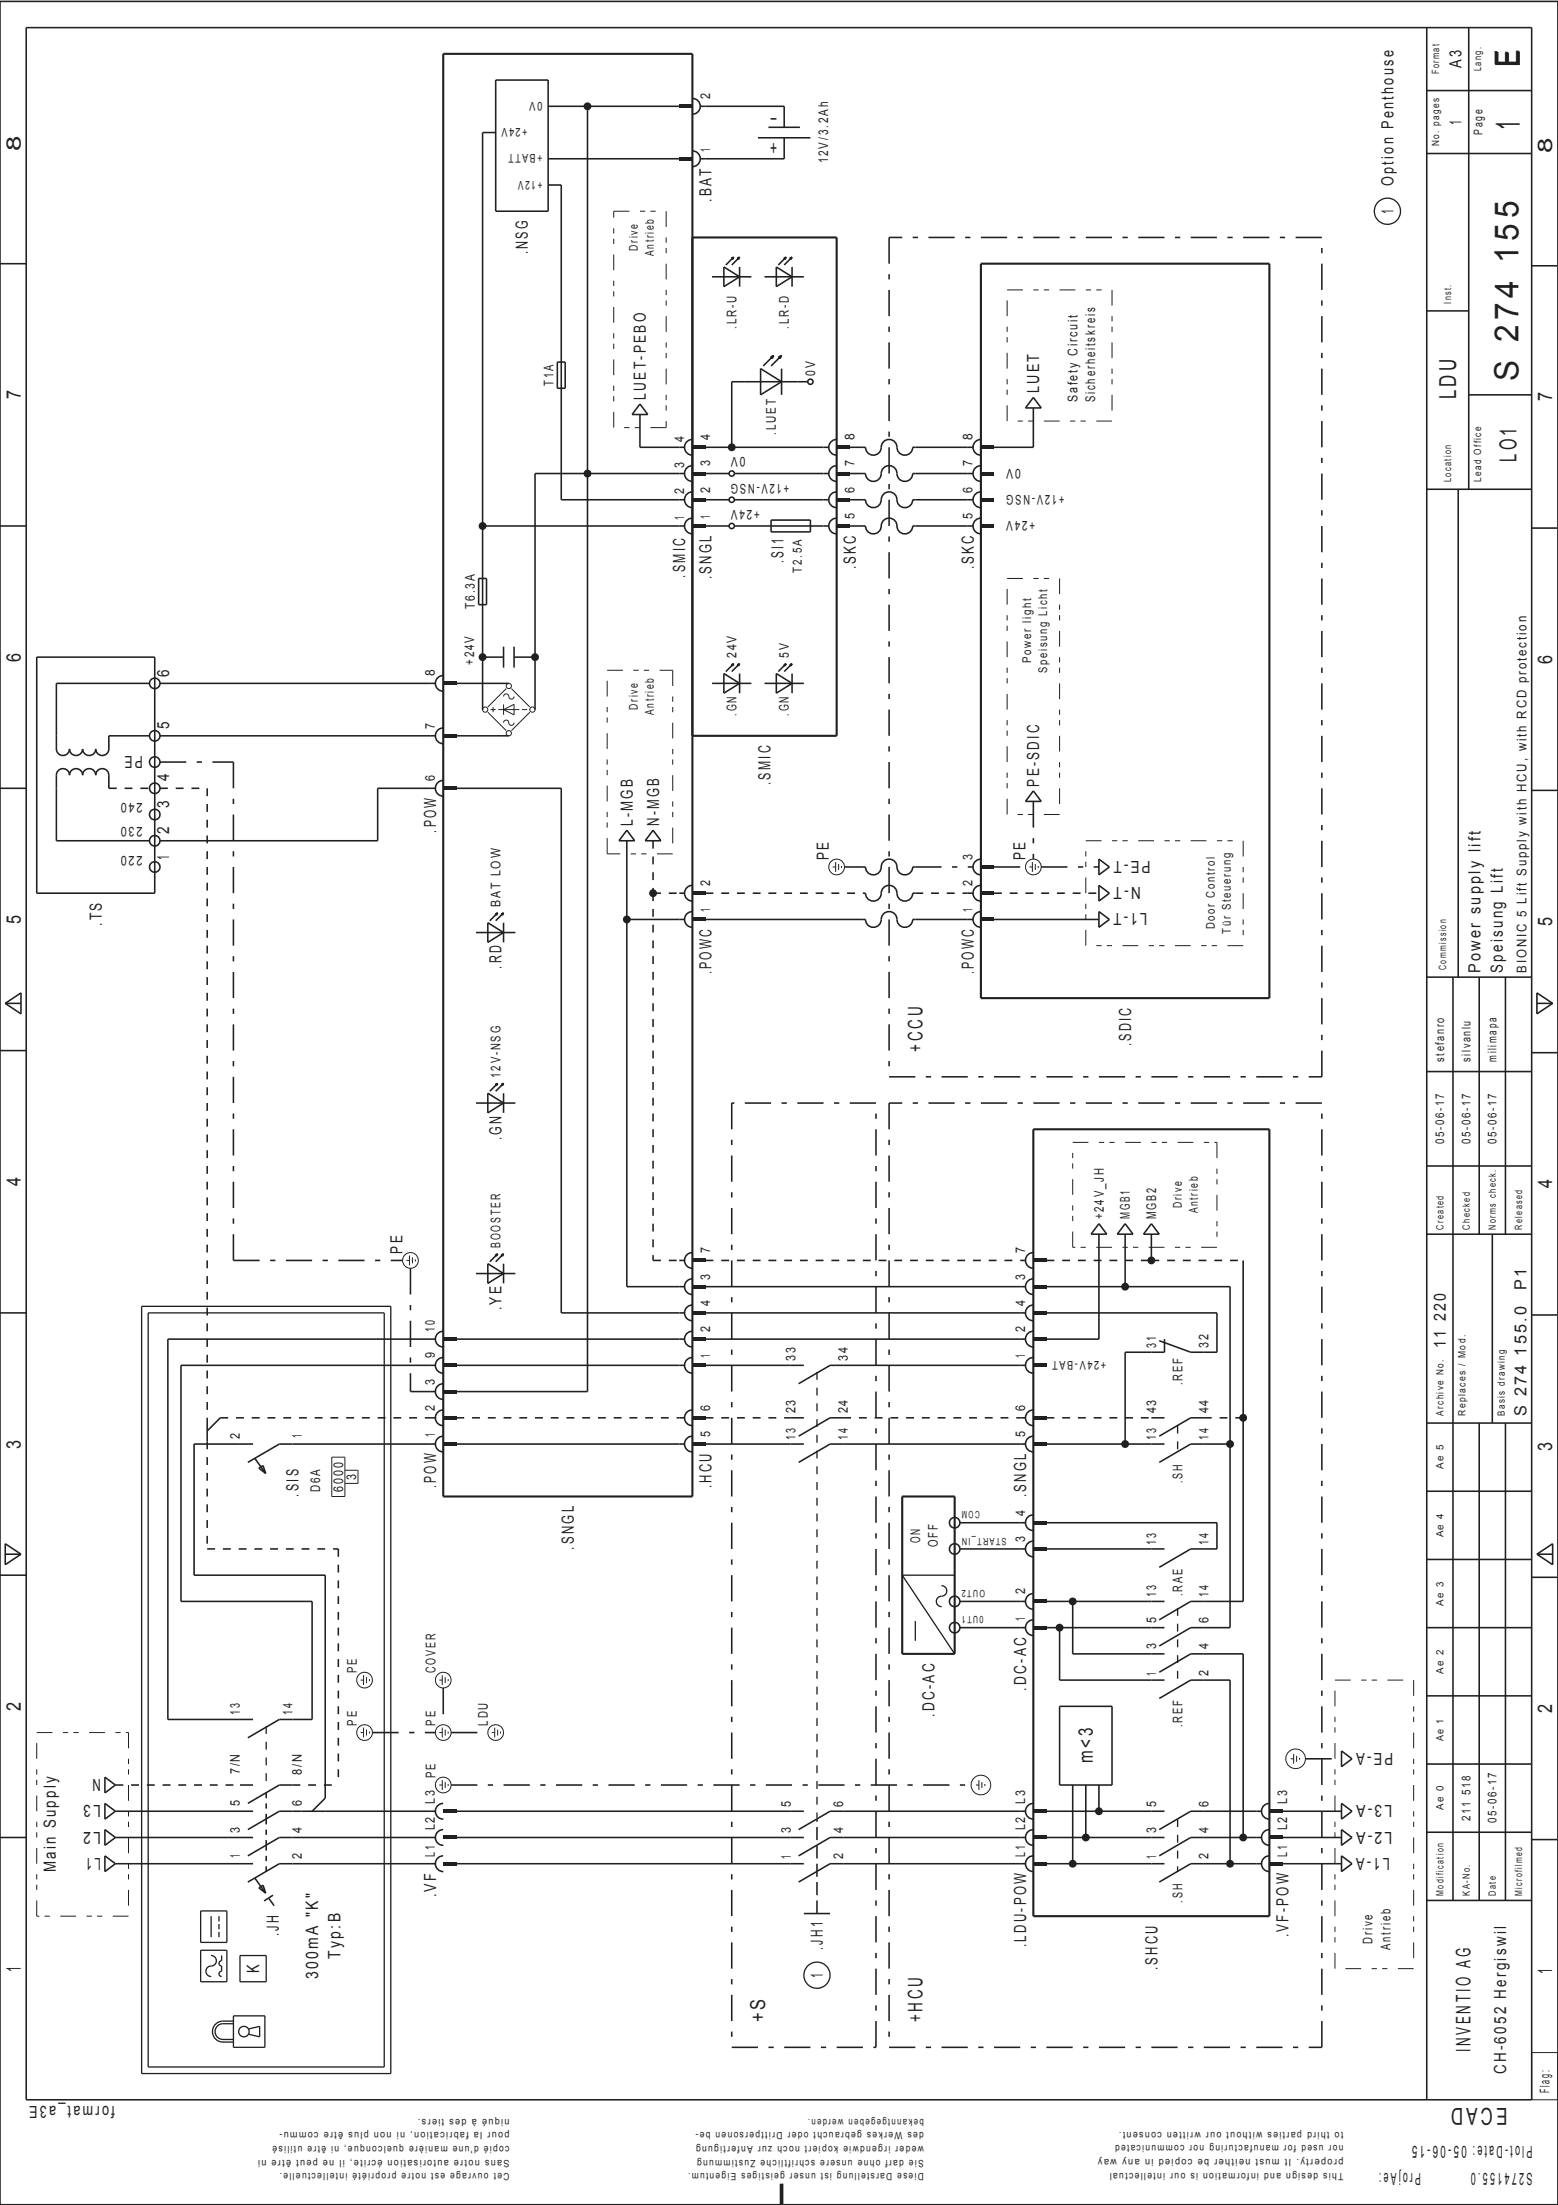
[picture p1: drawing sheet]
<svg xmlns="http://www.w3.org/2000/svg" width="210mm" height="297mm" viewBox="0 0 210 297" stroke-linecap="round" stroke-linejoin="round" font-family="sans-serif">
<defs><g id="words">
<g font-size="4.5" fill="#231f20">
<text x="204.7" y="9" transform="rotate(-90 204.7 9)">E</text>
<text x="204.8" y="17.5" transform="rotate(-90 204.8 17.5)">1</text>
<text x="204.6" y="51.4" transform="rotate(-90 204.6 51.4)">S 274 155</text>
</g>
<g font-size="3.1" fill="#231f20">
<text x="196.2" y="53.8" transform="rotate(-90 196.2 53.8)">LDU</text>
<text x="204.3" y="62.2" transform="rotate(-90 204.3 62.2)">LO1</text>
<text x="203.1" y="283.9" transform="rotate(-180 203.1 283.9)">ECAD</text>
</g>
<text font-size="2.8" fill="#231f20" x="103.1" y="272.4" transform="rotate(-90 103.1 272.4)">+S</text>
<g font-size="2.7" fill="#231f20">
<text x="103.8" y="16.7">-</text>
<text x="2.8" y="20.3" transform="rotate(-90 2.8 20.3)">8</text>
<text x="103.8" y="20.9">+</text>
<text x="209.1" y="20.6" transform="rotate(-90 209.1 20.6)">8</text>
<text x="2.8" y="53.8" transform="rotate(-90 2.8 53.8)">7</text>
<text x="209.1" y="54.1" transform="rotate(-90 209.1 54.1)">7</text>
<text x="2.8" y="89.1" transform="rotate(-90 2.8 89.1)">6</text>
<text x="209.1" y="89.4" transform="rotate(-90 209.1 89.4)">6</text>
<text x="2.8" y="124.5" transform="rotate(-90 2.8 124.5)">5</text>
<text x="209.1" y="124.7" transform="rotate(-90 209.1 124.7)">5</text>
<text x="124.3" y="141.7" transform="rotate(-90 124.3 141.7)">+CCU</text>
<text x="2.8" y="159.8" transform="rotate(-90 2.8 159.8)">4</text>
<text x="209.1" y="160.1" transform="rotate(-90 209.1 160.1)">4</text>
<text x="2.8" y="195.1" transform="rotate(-90 2.8 195.1)">3</text>
<text x="209.1" y="195.4" transform="rotate(-90 209.1 195.4)">3</text>
<text x="2.8" y="230.5" transform="rotate(-90 2.8 230.5)">2</text>
<text x="209.1" y="230.8" transform="rotate(-90 209.1 230.8)">2</text>
<text x="147.2" y="237.6" transform="rotate(-90 147.2 237.6)">m&lt;3</text>
<text x="2.8" y="265.6" transform="rotate(-90 2.8 265.6)">1</text>
<text x="209.1" y="265.9" transform="rotate(-90 209.1 265.9)">1</text>
<text x="124.3" y="272.4" transform="rotate(-90 124.3 272.4)">+HCU</text>
<text x="198.1" y="276.5" transform="rotate(-90 198.1 276.5)">INVENTIO AG</text>
</g>
<g font-size="2.3" fill="#231f20">
<text x="45.9" y="263.9" transform="rotate(-90 45.9 263.9)">Typ:B</text>
<text x="34.9" y="265.8" transform="rotate(-90 34.9 265.8)">K</text>
<text x="42.9" y="266.6" transform="rotate(-90 42.9 266.6)">300mA &quot;K&quot;</text>
</g>
<g font-size="2.2" fill="#231f20">
<text x="196.9" y="9.2" transform="rotate(-90 196.9 9.2)">A3</text>
<text x="196.9" y="16.8" transform="rotate(-90 196.9 16.8)">1</text>
<text x="95.9" y="27.2" transform="rotate(-90 95.9 27.2)">.BAT</text>
<text x="187.7" y="28.8" transform="rotate(-90 187.7 28.8)">1</text>
<text x="187.7" y="25.1" transform="rotate(-90 187.7 25.1)">Option Penthouse</text>
<text x="71.1" y="34.3" transform="rotate(-90 71.1 34.3)">.NSG</text>
<text x="87" y="53.9" transform="rotate(-90 87 53.9)">LUET-PEBO</text>
<text x="140" y="53" transform="rotate(-90 140 53)">LUET</text>
<text x="92.3" y="77.8" transform="rotate(-90 92.3 77.8)">.SMIC</text>
<text x="105.6" y="75.8" transform="rotate(-90 105.6 75.8)">.SI1</text>
<text x="115.3" y="76.7" transform="rotate(-90 115.3 76.7)">.SKC</text>
<text x="131.2" y="76.7" transform="rotate(-90 131.2 76.7)">.SKC</text>
<text x="95.9" y="78" transform="rotate(-90 95.9 78)">.SNGL</text>
<text x="22.8" y="91.1" transform="rotate(-90 22.8 91.1)">6</text>
<text x="19.2" y="101.9" transform="rotate(-180 19.2 101.9)">PE</text>
<text x="22.8" y="98.2" transform="rotate(-90 22.8 98.2)">5</text>
<text x="22.8" y="105.3" transform="rotate(-90 22.8 105.3)">4</text>
<text x="103.8" y="105.7" transform="rotate(-90 103.8 105.7)">.SMIC</text>
<text x="140" y="106" transform="rotate(-90 140 106)">PE-SDIC</text>
<text x="22.8" y="112.3" transform="rotate(-90 22.8 112.3)">2</text>
<text x="22.8" y="108.8" transform="rotate(-90 22.8 108.8)">3</text>
<text x="58.8" y="112.2" transform="rotate(-90 58.8 112.2)">.POW</text>
<text x="85.3" y="111.3" transform="rotate(-90 85.3 111.3)">L-MGB</text>
<text x="88.8" y="111.3" transform="rotate(-90 88.8 111.3)">N-MGB</text>
<text x="22.8" y="115.9" transform="rotate(-90 22.8 115.9)">1</text>
<text x="111.7" y="115.9" transform="rotate(-90 111.7 115.9)">PE</text>
<text x="138.2" y="115.9" transform="rotate(-90 138.2 115.9)">PE</text>
<text x="153.7" y="119.5" transform="rotate(-180 153.7 119.5)">N-T</text>
<text x="155" y="116" transform="rotate(-180 155 116)">PE-T</text>
<text x="13.7" y="124.7" transform="rotate(-90 13.7 124.7)">.TS</text>
<text x="154.6" y="123.1" transform="rotate(-180 154.6 123.1)">L1-T</text>
<text x="67.6" y="130.5" transform="rotate(-90 67.6 130.5)">.RD</text>
<text x="95.9" y="131.3" transform="rotate(-90 95.9 131.3)">.POWC</text>
<text x="131.2" y="131.3" transform="rotate(-90 131.2 131.3)">.POWC</text>
<text x="199.5" y="131.1" transform="rotate(-90 199.5 131.1)">Power supply lift</text>
<text x="202.5" y="131.1" transform="rotate(-90 202.5 131.1)">Speisung Lift</text>
<text x="152.4" y="141" transform="rotate(-90 152.4 141)">.SDIC</text>
<text x="67.6" y="153.6" transform="rotate(-90 67.6 153.6)">.GN</text>
<text x="54.2" y="168.9" transform="rotate(-90 54.2 168.9)">PE</text>
<text x="205.6" y="173.8" transform="rotate(-90 205.6 173.8)">P1</text>
<text x="67.6" y="176.5" transform="rotate(-90 67.6 176.5)">.YE</text>
<text x="194.8" y="181.6" transform="rotate(-90 194.8 181.6)">11 220</text>
<text x="205.6" y="190.8" transform="rotate(-90 205.6 190.8)">S 274 155.0</text>
<text x="40.2" y="201.6" transform="rotate(-90 40.2 201.6)">.SIS</text>
<text x="58.8" y="200.5" transform="rotate(-90 58.8 200.5)">.POW</text>
<text x="95.9" y="200.5" transform="rotate(-90 95.9 200.5)">.HCU</text>
<text x="138.3" y="201.7" transform="rotate(-90 138.3 201.7)">.SNGL</text>
<text x="77.3" y="208.8" transform="rotate(-90 77.3 208.8)">.SNGL</text>
<text x="138.3" y="227.8" transform="rotate(-90 138.3 227.8)">.DC-AC</text>
<text x="125.9" y="231.3" transform="rotate(-90 125.9 231.3)">.DC-AC</text>
<text x="13.6" y="239.7" transform="rotate(-180 13.6 239.7)">N</text>
<text x="187.7" y="236.1" transform="rotate(-180 187.7 236.1)">PE-A</text>
<text x="13.6" y="243.2" transform="rotate(-180 13.6 243.2)">L3</text>
<text x="187.6" y="243.2" transform="rotate(-180 187.6 243.2)">L3-A</text>
<text x="13.6" y="250.3" transform="rotate(-180 13.6 250.3)">L1</text>
<text x="13.6" y="246.7" transform="rotate(-180 13.6 246.7)">L2</text>
<text x="187.2" y="250.3" transform="rotate(-180 187.2 250.3)">L1-A</text>
<text x="187.6" y="246.7" transform="rotate(-180 187.6 246.7)">L2-A</text>
<text x="7.5" y="252.2" transform="rotate(-90 7.5 252.2)">Main Supply</text>
<text x="58.8" y="255.6" transform="rotate(-90 58.8 255.6)">.VF</text>
<text x="37.6" y="260.8" transform="rotate(-90 37.6 260.8)">.JH</text>
<text x="110.9" y="262.7" transform="rotate(-90 110.9 262.7)">.JH1</text>
<text x="138.3" y="262.3" transform="rotate(-90 138.3 262.3)">.LDU-POW</text>
<text x="173.6" y="261" transform="rotate(-90 173.6 261)">.VF-POW</text>
<text x="110.9" y="266.4" transform="rotate(-90 110.9 266.4)">1</text>
<text x="155.9" y="265.4" transform="rotate(-90 155.9 265.4)">.SHCU</text>
<text x="202.9" y="279.4" transform="rotate(-90 202.9 279.4)">CH-6052 Hergiswil</text>
<text x="15.5" y="283.7" transform="rotate(-180 15.5 283.7)">format_a3E</text>
<text x="191.4" y="292.7" transform="rotate(-180 191.4 292.7)">ProjAe:</text>
<text x="206.5" y="292.7" transform="rotate(-180 206.5 292.7)">S274155.0</text>
<text x="206.5" y="289.1" transform="rotate(-180 206.5 289.1)">Plot-Date: 05-06-15</text>
</g>
<g font-size="1.8" fill="#231f20">
<text x="95.7" y="13.4" transform="rotate(-90 95.7 13.4)">2</text>
<text x="95.7" y="20.4" transform="rotate(-90 95.7 20.4)">1</text>
<text x="111.6" y="22" transform="rotate(-90 111.6 22)">12V/3.2Ah</text>
<text x="99.2" y="44.3" transform="rotate(-90 99.2 44.3)">.LR-U</text>
<text x="106.3" y="44.3" transform="rotate(-90 106.3 44.3)">.LR-D</text>
<text x="74.6" y="52" transform="rotate(-90 74.6 52)">T1A</text>
<text x="109.8" y="50.7" transform="rotate(-90 109.8 50.7)">0V</text>
<text x="92.2" y="59.5" transform="rotate(-90 92.2 59.5)">4</text>
<text x="95.7" y="59.3" transform="rotate(-90 95.7 59.3)">4</text>
<text x="104.5" y="58.6" transform="rotate(-90 104.5 58.6)">.LUET</text>
<text x="115.1" y="59.3" transform="rotate(-90 115.1 59.3)">8</text>
<text x="131" y="59.3" transform="rotate(-90 131 59.3)">8</text>
<text x="145.2" y="54.2" transform="rotate(-90 145.2 54.2)">Safety Circuit</text>
<text x="147.6" y="54.2" transform="rotate(-90 147.6 54.2)">Sicherheitskreis</text>
<text x="92.2" y="63" transform="rotate(-90 92.2 63)">3</text>
<text x="95.7" y="62.8" transform="rotate(-90 95.7 62.8)">3</text>
<text x="100.4" y="61.6" transform="rotate(-180 100.4 61.6)">0V</text>
<text x="106.3" y="65.2" transform="rotate(-180 106.3 65.2)">+12V-NSG</text>
<text x="115.1" y="62.8" transform="rotate(-90 115.1 62.8)">7</text>
<text x="131" y="62.8" transform="rotate(-90 131 62.8)">7</text>
<text x="137.5" y="63.1" transform="rotate(-180 137.5 63.1)">0V</text>
<text x="92.2" y="70.1" transform="rotate(-90 92.2 70.1)">1</text>
<text x="92.2" y="66.6" transform="rotate(-90 92.2 66.6)">2</text>
<text x="95.7" y="69.9" transform="rotate(-90 95.7 69.9)">1</text>
<text x="95.7" y="66.4" transform="rotate(-90 95.7 66.4)">2</text>
<text x="102.4" y="68.7" transform="rotate(-180 102.4 68.7)">+24V</text>
<text x="115.1" y="69.9" transform="rotate(-90 115.1 69.9)">5</text>
<text x="115.1" y="66.4" transform="rotate(-90 115.1 66.4)">6</text>
<text x="131" y="69.9" transform="rotate(-90 131 69.9)">5</text>
<text x="131" y="66.4" transform="rotate(-90 131 66.4)">6</text>
<text x="139.5" y="70.2" transform="rotate(-180 139.5 70.2)">+24V</text>
<text x="143.4" y="66.7" transform="rotate(-180 143.4 66.7)">+12V-NSG</text>
<text x="64" y="82.1" transform="rotate(-90 64 82.1)">T6.3A</text>
<text x="63.9" y="89.6" transform="rotate(-90 63.9 89.6)">+24V</text>
<text x="99.2" y="88.6" transform="rotate(-90 99.2 88.6)">24V</text>
<text x="106.3" y="88.6" transform="rotate(-90 106.3 88.6)">5V</text>
<text x="58.6" y="91.1" transform="rotate(-90 58.6 91.1)">8</text>
<text x="58.6" y="98.2" transform="rotate(-90 58.6 98.2)">7</text>
<text x="99.2" y="96.4" transform="rotate(-90 99.2 96.4)">.GN</text>
<text x="106.3" y="96.4" transform="rotate(-90 106.3 96.4)">.GN</text>
<text x="58.6" y="105.2" transform="rotate(-90 58.6 105.2)">6</text>
<text x="19.2" y="111.4" transform="rotate(-180 19.2 111.4)">230</text>
<text x="19.2" y="108.2" transform="rotate(-180 19.2 108.2)">240</text>
<text x="19.2" y="115.3" transform="rotate(-180 19.2 115.3)">220</text>
<text x="95.7" y="119.4" transform="rotate(-90 95.7 119.4)">2</text>
<text x="131" y="119.4" transform="rotate(-90 131 119.4)">2</text>
<text x="131" y="115.8" transform="rotate(-90 131 115.8)">3</text>
<text x="67.4" y="122.2" transform="rotate(-90 67.4 122.2)">BAT LOW</text>
<text x="95.7" y="122.9" transform="rotate(-90 95.7 122.9)">1</text>
<text x="131" y="122.9" transform="rotate(-90 131 122.9)">1</text>
<text x="205.6" y="131" transform="rotate(-90 205.6 131)">BIONIC 5 Lift Supply with HCU, with RCD protection</text>
<text x="67.4" y="145.2" transform="rotate(-90 67.4 145.2)">12V-NSG</text>
<text x="148.7" y="164.3" transform="rotate(-90 148.7 164.3)">+24V_JH</text>
<text x="152.2" y="164.3" transform="rotate(-90 152.2 164.3)">MGB1</text>
<text x="155.8" y="164.3" transform="rotate(-90 155.8 164.3)">MGB2</text>
<text x="67.4" y="168.1" transform="rotate(-90 67.4 168.1)">BOOSTER</text>
<text x="95.7" y="172.4" transform="rotate(-90 95.7 172.4)">3</text>
<text x="95.7" y="168.8" transform="rotate(-90 95.7 168.8)">7</text>
<text x="138.1" y="172.4" transform="rotate(-90 138.1 172.4)">3</text>
<text x="138.1" y="168.8" transform="rotate(-90 138.1 168.8)">7</text>
<text x="58.6" y="179.4" transform="rotate(-90 58.6 179.4)">10</text>
<text x="95.7" y="179.4" transform="rotate(-90 95.7 179.4)">2</text>
<text x="95.7" y="175.9" transform="rotate(-90 95.7 175.9)">4</text>
<text x="138.1" y="179.4" transform="rotate(-90 138.1 179.4)">2</text>
<text x="138.1" y="175.9" transform="rotate(-90 138.1 175.9)">4</text>
<text x="58.6" y="183" transform="rotate(-90 58.6 183)">9</text>
<text x="95.7" y="183" transform="rotate(-90 95.7 183)">1</text>
<text x="107.2" y="183.3" transform="rotate(-90 107.2 183.3)">33</text>
<text x="114.2" y="183.3" transform="rotate(-90 114.2 183.3)">34</text>
<text x="138.1" y="183" transform="rotate(-90 138.1 183)">1</text>
<text x="155.8" y="181.6" transform="rotate(-90 155.8 181.6)">31</text>
<text x="162.8" y="181.6" transform="rotate(-90 162.8 181.6)">32</text>
<text x="58.6" y="190" transform="rotate(-90 58.6 190)">2</text>
<text x="58.6" y="186.5" transform="rotate(-90 58.6 186.5)">3</text>
<text x="95.7" y="190" transform="rotate(-90 95.7 190)">6</text>
<text x="107.2" y="190.4" transform="rotate(-90 107.2 190.4)">23</text>
<text x="114.2" y="190.4" transform="rotate(-90 114.2 190.4)">24</text>
<text x="138.1" y="190" transform="rotate(-90 138.1 190)">6</text>
<text x="155.8" y="190.4" transform="rotate(-90 155.8 190.4)">43</text>
<text x="159.3" y="186.6" transform="rotate(-90 159.3 186.6)">.REF</text>
<text x="162.8" y="190.4" transform="rotate(-90 162.8 190.4)">44</text>
<text x="32.3" y="193.9" transform="rotate(-90 32.3 193.9)">2</text>
<text x="40.7" y="193.7" transform="rotate(-90 40.7 193.7)">1</text>
<text x="58.6" y="193.6" transform="rotate(-90 58.6 193.6)">1</text>
<text x="95.7" y="193.6" transform="rotate(-90 95.7 193.6)">5</text>
<text x="107.2" y="193.9" transform="rotate(-90 107.2 193.9)">13</text>
<text x="114.2" y="193.9" transform="rotate(-90 114.2 193.9)">14</text>
<text x="138.1" y="193.6" transform="rotate(-90 138.1 193.6)">5</text>
<text x="155.8" y="193.9" transform="rotate(-90 155.8 193.9)">13</text>
<text x="162.8" y="193.9" transform="rotate(-90 162.8 193.9)">14</text>
<text x="43.2" y="201.1" transform="rotate(-90 43.2 201.1)">D6A</text>
<text x="46.2" y="200.9" transform="rotate(-90 46.2 200.9)">6000</text>
<text x="48" y="199.3" transform="rotate(-90 48 199.3)">3</text>
<text x="159.3" y="199.8" transform="rotate(-90 159.3 199.8)">.SH</text>
<text x="124" y="207.9" transform="rotate(-90 124 207.9)">ON</text>
<text x="126.4" y="208.4" transform="rotate(-90 126.4 208.4)">OFF</text>
<text x="138.1" y="207.7" transform="rotate(-90 138.1 207.7)">3</text>
<text x="138.1" y="204.2" transform="rotate(-90 138.1 204.2)">4</text>
<text x="155.8" y="208.1" transform="rotate(-90 155.8 208.1)">13</text>
<text x="162.8" y="208.1" transform="rotate(-90 162.8 208.1)">14</text>
<text x="138.1" y="214.8" transform="rotate(-90 138.1 214.8)">2</text>
<text x="155.8" y="215.1" transform="rotate(-90 155.8 215.1)">13</text>
<text x="159.3" y="215" transform="rotate(-90 159.3 215)">.RAE</text>
<text x="162.8" y="215.1" transform="rotate(-90 162.8 215.1)">14</text>
<text x="138.1" y="218.3" transform="rotate(-90 138.1 218.3)">1</text>
<text x="155.8" y="218.7" transform="rotate(-90 155.8 218.7)">5</text>
<text x="162.8" y="218.7" transform="rotate(-90 162.8 218.7)">6</text>
<text x="48.1" y="225.4" transform="rotate(-90 48.1 225.4)">PE</text>
<text x="58.7" y="225.4" transform="rotate(-90 58.7 225.4)">COVER</text>
<text x="155.8" y="225.7" transform="rotate(-90 155.8 225.7)">1</text>
<text x="155.8" y="222.2" transform="rotate(-90 155.8 222.2)">3</text>
<text x="162.8" y="225.7" transform="rotate(-90 162.8 225.7)">2</text>
<text x="162.8" y="222.2" transform="rotate(-90 162.8 222.2)">4</text>
<text x="32.3" y="231" transform="rotate(-90 32.3 231)">13</text>
<text x="39.4" y="231" transform="rotate(-90 39.4 231)">14</text>
<text x="48.1" y="232.4" transform="rotate(-90 48.1 232.4)">PE</text>
<text x="58.7" y="232.4" transform="rotate(-90 58.7 232.4)">PE</text>
<text x="65.7" y="232.4" transform="rotate(-90 65.7 232.4)">LDU</text>
<text x="159.3" y="232.7" transform="rotate(-90 159.3 232.7)">.REF</text>
<text x="32.3" y="239" transform="rotate(-90 32.3 239)">7/N</text>
<text x="40.7" y="239.1" transform="rotate(-90 40.7 239.1)">8/N</text>
<text x="58.7" y="239.5" transform="rotate(-90 58.7 239.5)">PE</text>
<text x="32.3" y="243.3" transform="rotate(-90 32.3 243.3)">5</text>
<text x="40.7" y="243.3" transform="rotate(-90 40.7 243.3)">6</text>
<text x="58.6" y="243" transform="rotate(-90 58.6 243)">L3</text>
<text x="106.5" y="243.4" transform="rotate(-90 106.5 243.4)">5</text>
<text x="113.6" y="243.4" transform="rotate(-90 113.6 243.4)">6</text>
<text x="138.1" y="243" transform="rotate(-90 138.1 243)">L3</text>
<text x="155.8" y="243.4" transform="rotate(-90 155.8 243.4)">5</text>
<text x="162.8" y="243.4" transform="rotate(-90 162.8 243.4)">6</text>
<text x="173.4" y="243" transform="rotate(-90 173.4 243)">L3</text>
<text x="32.3" y="250.3" transform="rotate(-90 32.3 250.3)">1</text>
<text x="32.3" y="246.9" transform="rotate(-90 32.3 246.9)">3</text>
<text x="40.7" y="250.4" transform="rotate(-90 40.7 250.4)">2</text>
<text x="40.7" y="246.9" transform="rotate(-90 40.7 246.9)">4</text>
<text x="58.6" y="250.1" transform="rotate(-90 58.6 250.1)">L1</text>
<text x="58.6" y="246.6" transform="rotate(-90 58.6 246.6)">L2</text>
<text x="106.5" y="250.5" transform="rotate(-90 106.5 250.5)">1</text>
<text x="106.5" y="246.9" transform="rotate(-90 106.5 246.9)">3</text>
<text x="113.6" y="250.5" transform="rotate(-90 113.6 250.5)">2</text>
<text x="113.6" y="246.9" transform="rotate(-90 113.6 246.9)">4</text>
<text x="138.1" y="250.1" transform="rotate(-90 138.1 250.1)">L1</text>
<text x="138.1" y="246.6" transform="rotate(-90 138.1 246.6)">L2</text>
<text x="155.8" y="250.5" transform="rotate(-90 155.8 250.5)">1</text>
<text x="155.8" y="246.9" transform="rotate(-90 155.8 246.9)">3</text>
<text x="162.8" y="250.5" transform="rotate(-90 162.8 250.5)">2</text>
<text x="162.8" y="246.9" transform="rotate(-90 162.8 246.9)">4</text>
<text x="173.4" y="250.1" transform="rotate(-90 173.4 250.1)">L1</text>
<text x="173.4" y="246.6" transform="rotate(-90 173.4 246.6)">L2</text>
<text x="159.3" y="256.3" transform="rotate(-90 159.3 256.3)">.SH</text>
<text x="184.9" y="261.9" transform="rotate(-90 184.9 261.9)">Drive</text>
<text x="187.3" y="262.7" transform="rotate(-90 187.3 262.7)">Antrieb</text>
<text x="208.8" y="282" transform="rotate(-90 208.8 282)">Flag:</text>
</g>
<text font-size="1.7" fill="#231f20" x="108" y="77.1" transform="rotate(-90 108 77.1)">T2.5A</text>
<g font-size="1.6" fill="#231f20">
<text x="71.1" y="17.3" transform="rotate(-180 71.1 17.3)">+24V</text>
<text x="73.1" y="13.7" transform="rotate(-180 73.1 13.7)">0V</text>
<text x="73.1" y="20.8" transform="rotate(-180 73.1 20.8)">+BATT</text>
<text x="199.7" y="18.1" transform="rotate(-90 199.7 18.1)">Page</text>
<text x="73.1" y="24.3" transform="rotate(-180 73.1 24.3)">+12V</text>
<text x="85.9" y="33.8" transform="rotate(-90 85.9 33.8)">Drive</text>
<text x="88.1" y="34.5" transform="rotate(-90 88.1 34.5)">Antrieb</text>
<text x="138.9" y="89.3" transform="rotate(-90 138.9 89.3)">Power light</text>
<text x="85.9" y="95.6" transform="rotate(-90 85.9 95.6)">Drive</text>
<text x="141.1" y="90.6" transform="rotate(-90 141.1 90.6)">Speisung Licht</text>
<text x="88.1" y="96.3" transform="rotate(-90 88.1 96.3)">Antrieb</text>
<text x="163.6" y="125.2" transform="rotate(-90 163.6 125.2)">Door Control</text>
<text x="165.8" y="125.8" transform="rotate(-90 165.8 125.8)">Tür Steuerung</text>
<text x="194.6" y="143" transform="rotate(-90 194.6 143)">stefanro</text>
<text x="198.1" y="143" transform="rotate(-90 198.1 143)">silvanlu</text>
<text x="201.6" y="143" transform="rotate(-90 201.6 143)">milimapa</text>
<text x="194.6" y="154.1" transform="rotate(-90 194.6 154.1)">05-06-17</text>
<text x="198.1" y="154.1" transform="rotate(-90 198.1 154.1)">05-06-17</text>
<text x="201.6" y="154.1" transform="rotate(-90 201.6 154.1)">05-06-17</text>
<text x="159.2" y="162.8" transform="rotate(-90 159.2 162.8)">Drive</text>
<text x="161.4" y="163.5" transform="rotate(-90 161.4 163.5)">Antrieb</text>
<text x="149" y="183.4" transform="rotate(-180 149 183.4)">+24V-BAT</text>
<text x="198.1" y="245.3" transform="rotate(-90 198.1 245.3)">211 518</text>
<text x="201.6" y="245.6" transform="rotate(-90 201.6 245.6)">05-06-17</text>
</g>
<g font-size="1.3" fill="#231f20">
<text x="193.9" y="10" transform="rotate(-90 193.9 10)">Format</text>
<text x="199.5" y="9.6" transform="rotate(-90 199.5 9.6)">Lang.</text>
<text x="193.9" y="19.7" transform="rotate(-90 193.9 19.7)">No. pages</text>
<text x="195.5" y="40.9" transform="rotate(-90 195.5 40.9)">Inst.</text>
<text x="195.5" y="64.9" transform="rotate(-90 195.5 64.9)">Location</text>
<text x="199.5" y="64.9" transform="rotate(-90 199.5 64.9)">Lead Office</text>
<text x="194.8" y="130.7" transform="rotate(-90 194.8 130.7)">Commission</text>
<text x="194.5" y="165.6" transform="rotate(-90 194.5 165.6)">Created</text>
<text x="198" y="165.6" transform="rotate(-90 198 165.6)">Checked</text>
<text x="201.5" y="165.6" transform="rotate(-90 201.5 165.6)">Norms check.</text>
<text x="205.1" y="165.6" transform="rotate(-90 205.1 165.6)">Released</text>
<text x="194.5" y="190.7" transform="rotate(-90 194.5 190.7)">Archive No.</text>
<text x="197.4" y="190.7" transform="rotate(-90 197.4 190.7)">Replaces / Mod.</text>
<text x="202.7" y="190.7" transform="rotate(-90 202.7 190.7)">Basis drawing</text>
<text x="194.5" y="197.9" transform="rotate(-90 194.5 197.9)">Ae 5</text>
<text x="132" y="203.6" transform="rotate(-180 132 203.6)">COM</text>
<text x="135.6" y="207.1" transform="rotate(-180 135.6 207.1)">START_IN</text>
<text x="194.5" y="207.1" transform="rotate(-90 194.5 207.1)">Ae 4</text>
<text x="132.7" y="214.2" transform="rotate(-180 132.7 214.2)">OUT2</text>
<text x="132.5" y="217.7" transform="rotate(-180 132.5 217.7)">0UT1</text>
<text x="194.5" y="216.3" transform="rotate(-90 194.5 216.3)">Ae 3</text>
<text x="194.5" y="225.5" transform="rotate(-90 194.5 225.5)">Ae 2</text>
<text x="194.5" y="234.6" transform="rotate(-90 194.5 234.6)">Ae 1</text>
<text x="194.5" y="243.9" transform="rotate(-90 194.5 243.9)">Ae 0</text>
<text x="194.5" y="255.4" transform="rotate(-90 194.5 255.4)">Modification</text>
<text x="198" y="255.4" transform="rotate(-90 198 255.4)">KA-No.</text>
<text x="201.5" y="255.4" transform="rotate(-90 201.5 255.4)">Date</text>
<text x="205.1" y="255.4" transform="rotate(-90 205.1 255.4)">Microfilmed</text>
<text x="68.6" y="287.2" transform="rotate(-180 68.6 287.2)">pour la fabrication, ni non plus être commu-</text>
<text x="68.6" y="285.4" transform="rotate(-180 68.6 285.4)">niqué à des tiers.</text>
<text x="124.5" y="287.2" transform="rotate(-180 124.5 287.2)">des Werkes gebraucht oder Drittpersonen be-</text>
<text x="124.5" y="285.4" transform="rotate(-180 124.5 285.4)">bekanntgegeben werden.</text>
<text x="181" y="287.2" transform="rotate(-180 181 287.2)">to third parties without our written consent.</text>
<text x="68.6" y="292.8" transform="rotate(-180 68.6 292.8)">Cet ouvrage est notre propriété intellectuelle.</text>
<text x="68.6" y="290.9" transform="rotate(-180 68.6 290.9)">Sans notre autorisation écrite, il ne peut être ni</text>
<text x="68.6" y="289.1" transform="rotate(-180 68.6 289.1)">copié d'une manière quelconque, ni être utilisé</text>
<text x="124.5" y="292.8" transform="rotate(-180 124.5 292.8)">Diese Darstellung ist unser geistiges Eigentum.</text>
<text x="124.5" y="290.9" transform="rotate(-180 124.5 290.9)">Sie darf ohne unsere schriftliche Zustimmung</text>
<text x="124.5" y="289.1" transform="rotate(-180 124.5 289.1)">weder irgendwie kopiert noch zur Anfertigung</text>
<text x="181" y="292.8" transform="rotate(-180 181 292.8)">This design and information is our intellectual</text>
<text x="181" y="290.9" transform="rotate(-180 181 290.9)">property. It must neither be copied in any way</text>
<text x="181" y="289" transform="rotate(-180 181 289)">nor used for manufacturing nor communicated</text>
</g>
</g></defs>
<path d="M119.8 32v113.1M178.1 32h-58.3M98.6 148.6v127.2M118 148.6h-19.4M119.8 145.1h58.3M119.8 148.6v127.2M178.1 145.1v-113.1M178.1 148.6h-58.3M98.6 275.8h19.4M118 275.8v-127.2M119.8 275.8h58.3M178.1 275.8v-127.2" fill="none" stroke="#231f20" stroke-width=".21" stroke-dasharray="3.5 1.4 .7 1.4" stroke-linecap="butt"/>
<path d="M57.9 194.5h.8M59.7 193.5a1.06 1.06 0 0 0-1 1 1.06 1.06 0 0 0 1 1.1" fill="none" stroke="#231f20" stroke-width=".21"/>
<path d="M59.7 194.3h1.8v.4h-1.8z" fill="#231f20"/>
<path d="M57.9 191h.8M59.7 189.9a1.06 1.06 0 0 0-1 1.1 1.06 1.06 0 0 0 1 1.1" fill="none" stroke="#231f20" stroke-width=".21"/>
<path d="M59.7 190.8h1.8v.4h-1.8z" fill="#231f20"/>
<path d="M57.9 187.5h.8M59.7 186.4a1.06 1.06 0 0 0-1 1.1 1.06 1.06 0 0 0 1 1" fill="none" stroke="#231f20" stroke-width=".21"/>
<path d="M59.7 187.2h1.8v.5h-1.8z" fill="#231f20"/>
<path d="M4.9 233.4h12.4M17.3 233.4v24.7M4.9 258.1v-24.7M17.3 258.1h-12.4" fill="none" stroke="#231f20" stroke-width=".13" stroke-dasharray="2.1 1.4 .7 .7 .7 1.4" stroke-linecap="butt"/>
<path d="M19.1 176h33.5v103.3h-33.5zM20 176.9h31.8v101.5h-31.8z" fill="none" stroke="#231f20" stroke-width=".18"/>
<g fill="none" stroke="#231f20" stroke-width=".13">
<path d="M48.6 233.4h.4M48.6 226.3h.4M49 225.7v1.3M49 232.7v1.4M49.4 225.9v.8M49.4 233v.8M49.8 226.2v.3M49.8 233.3v.2"/>
<circle cx="49.1" cy="226.3" r="1.06"/>
<circle cx="49.1" cy="233.4" r="1.06"/>
</g>
<path d="M59.7 7.3h33.6v194.3h-33.6z" fill="none" stroke="#231f20" stroke-width=".28"/>
<path d="M14.1 239.4l1.4 1.1-1.4 1zM14.1 242.9l1.4 1.1-1.4 1.1zM14.1 246.5l1.4 1-1.4 1.1zM14.1 250l1.4 1.1-1.4 1zM57.9 251.1h.8M59.7 250a1.06 1.06 0 0 0-1 1.1 1.06 1.06 0 0 0 1 1" fill="none" stroke="#231f20" stroke-width=".21"/>
<path d="M59.7 250.9h1.8v.4h-1.8z" fill="#231f20"/>
<path d="M57.9 247.5h.8M59.7 246.5a1.06 1.06 0 0 0-1 1 1.06 1.06 0 0 0 1 1.1" fill="none" stroke="#231f20" stroke-width=".21"/>
<path d="M59.7 247.3h1.8v.4h-1.8z" fill="#231f20"/>
<path d="M57.9 244h.8M59.7 242.9a1.06 1.06 0 0 0-1 1.1 1.06 1.06 0 0 0 1 1.1" fill="none" stroke="#231f20" stroke-width=".21"/>
<path d="M59.7 243.8h1.8v.4h-1.8z" fill="#231f20"/>
<g fill="none" stroke="#231f20" stroke-width=".13">
<path d="M59.2 233.4h.4M59.2 226.3h.4M59.6 225.7v1.3M59.6 232.7v1.4M59.6 239.8v1.3M60 225.9v.8M60 233v.8M60.4 226.2v.3M60.4 233.3v.2M66.3 233.4h.4M66.7 232.7v1.4M67 233v.8"/>
<path d="M67.4 233.3v.2M59.2 240.5h.4M60 240.1v.8M60.4 240.3v.3"/>
<circle cx="59.7" cy="233.4" r="1.06"/>
<circle cx="59.7" cy="226.3" r="1.06"/>
<circle cx="66.8" cy="233.4" r="1.06"/>
<circle cx="59.7" cy="240.5" r="1.06"/>
</g>
<path d="M57.9 183.9h.8M59.7 182.9a1.06 1.06 0 0 0-1 1 1.06 1.06 0 0 0 1 1.1" fill="none" stroke="#231f20" stroke-width=".21"/>
<path d="M59.7 183.7h1.8v.4h-1.8z" fill="#231f20"/>
<path d="M59.7 179.3a1.06 1.06 0 0 0-1 1.1 1.06 1.06 0 0 0 1 1.1M57.9 180.4h.8" fill="none" stroke="#231f20" stroke-width=".21"/>
<path d="M59.7 180.2h1.8v.4h-1.8z" fill="#231f20"/>
<path d="M57.9 99.1h.8M59.7 98.1a1.06 1.06 0 0 0-1 1 1.06 1.06 0 0 0 1 1.1" fill="none" stroke="#231f20" stroke-width=".21"/>
<path d="M59.7 98.9h1.8v.4h-1.8z" fill="#231f20"/>
<path d="M57.9 92.1h.8M59.7 91a1.06 1.06 0 0 0-1 1.1 1.06 1.06 0 0 0 1 1" fill="none" stroke="#231f20" stroke-width=".21"/>
<path d="M59.7 91.8h1.8v.5h-1.8z" fill="#231f20"/>
<path d="M57.9 106.2h.8M59.7 105.1a1.06 1.06 0 0 0-1 1.1 1.06 1.06 0 0 0 1 1.1" fill="none" stroke="#231f20" stroke-width=".21"/>
<path d="M59.7 106h1.8v.4h-1.8z" fill="#231f20"/>
<g fill="none" stroke="#231f20" stroke-width=".13">
<path d="M65.7 95.9l2.5 2.5M66.1 95.6h.7M66.4 95.2v.7M67.1 95.6h2.9M67.8 97.4a.38 .38 0 0 1 .5-.4 .38 .38 0 0 1 .3 .5 .35 .35 0 0 0 .4 .2 .35 .35 0 0 0 .3-.3M67.8 93.8a.38 .38 0 0 1 .5-.3 .38 .38 0 0 1 .3 .5 .35 .35 0 0 0 .4 .2 .35 .35 0 0 0 .3-.4M67.8 95.6l1.5-.7v1.4zM67.8 94.9v1.4M68.2 92.8l-2.5 2.4M68.9 92.8l2.5 2.4M70.3 95.6h.7M71.4 95.9l-2.5 2.5"/>
<circle cx="65.4" cy="95.6" r=".35"/>
<circle cx="68.5" cy="98.8" r=".35"/>
<circle cx="68.5" cy="92.4" r=".35"/>
<circle cx="71.7" cy="95.6" r=".35"/>
</g>
<path d="M84.4 111.8l1.1 1.5h-2.1zM88 111.8l1 1.5h-2.1zM93.3 119.3a1.06 1.06 0 0 0-1.1 1 1.06 1.06 0 0 0 1.1 1.1M91.5 120.3h.7" fill="none" stroke="#231f20" stroke-width=".21"/>
<path d="M93.3 120.1h1.8v.4h-1.8z" fill="#231f20"/>
<path d="M75.1 48.8h1v3.5h-1zM75.6 48.8v3.5M93.3 59.2a1.06 1.06 0 0 0-1.1 1.1 1.06 1.06 0 0 0 1.1 1M91.5 60.3h.7" fill="none" stroke="#231f20" stroke-width=".21"/>
<path d="M93.3 60h1.8v.5h-1.8z" fill="#231f20"/>
<path d="M91.5 70.9h.7M91.5 67.3h.7M91.5 63.8h.7M93.3 69.8a1.06 1.06 0 0 0-1.1 1.1 1.06 1.06 0 0 0 1.1 1M93.3 66.3a1.06 1.06 0 0 0-1.1 1 1.06 1.06 0 0 0 1.1 1.1M93.3 62.7a1.06 1.06 0 0 0-1.1 1.1 1.06 1.06 0 0 0 1.1 1" fill="none" stroke="#231f20" stroke-width=".21"/>
<g fill="#231f20">
<path d="M93.3 70.6h1.8v.5h-1.8z"/>
<path d="M93.3 67.1h1.8v.4h-1.8z"/>
<path d="M93.3 63.6h1.8v.4h-1.8z"/>
</g>
<g fill="none" stroke="#231f20" stroke-width=".21">
<path d="M102.1 18.6h7.1M103.5 17.1h4.3M105.7 14.3v2.8M105.7 18.6v2.8M93.3 20.3a1.06 1.06 0 0 1 1 1.1 1.06 1.06 0 0 1-1 1M94.3 21.4h.8M86.2 54.4l1.1 1.4h-2.1zM64.5 77.9h1v3.6h-1zM65 77.9v3.6M7.6 99.1v1.8a.88 .88 0 0 0 .9 .9 .88 .88 0 0 0 .9-.9 .88 .88 0 0 0 .8 .9 .88 .88 0 0 0 .9-.9 .88 .88 0 0 0 .9 .9 .88 .88 0 0 0 .9-.9 .88 .88 0 0 0 .9 .9 .88 .88 0 0 0 .9-.9v-1.8M65 88.5h2.8M67.8 87.1v2.8"/>
<path d="M69.3 88.5h2.8M69.3 87.1v2.8M7.6 106.2v-1.8a.88 .88 0 0 1 .9-.9 .88 .88 0 0 1 .9 .9 .88 .88 0 0 1 .8-.9 .88 .88 0 0 1 .9 .9 .88 .88 0 0 1 .9-.9 .88 .88 0 0 1 .9 .9 .88 .88 0 0 1 .9-.9 .88 .88 0 0 1 .9 .9v1.8"/>
<circle cx="20.8" cy="99.1" r=".71"/>
<circle cx="20.8" cy="92.1" r=".71"/>
<circle cx="20.8" cy="113.3" r=".71"/>
<circle cx="20.8" cy="106.2" r=".71"/>
<circle cx="20.8" cy="116.8" r=".71"/>
<circle cx="20.8" cy="109.7" r=".71"/>
<circle cx="20.8" cy="102.7" r=".71"/>
</g>
<path d="M91.5 21.2h1.8v.4h-1.8z" fill="#231f20"/>
<path d="M93.3 13.3a1.06 1.06 0 0 1 1 1 1.06 1.06 0 0 1-1 1.1M94.3 14.3h.8" fill="none" stroke="#231f20" stroke-width=".21"/>
<path d="M91.5 14.1h1.8v.4h-1.8z" fill="#231f20"/>
<path d="M82.7 28.5h7.1M89.8 28.5v29.1M82.7 57.6v-29.1M89.8 57.6h-7.1M81.8 90.3h8.8M90.6 90.3v24.7M81.8 115v-24.7M90.6 115h-8.8" fill="none" stroke="#231f20" stroke-width=".13" stroke-dasharray="2.1 1.4 .7 .7 .7 1.4" stroke-linecap="butt"/>
<path d="M93.3 32h19.4v67.1h-19.4z" fill="none" stroke="#231f20" stroke-width=".28"/>
<path d="M66.8 10.8h7v17.7h-7zM4.9 88.5h15.9v31.8h-15.9z" fill="none" stroke="#231f20" stroke-width=".21"/>
<g fill="#231f20">
<path d="M78.8 63.4l.3-.1v.5v-.5a.53 .53 0 0 1 .6 .6 .53 .53 0 0 1-.8 .4 .53 .53 0 0 1-.1-.9z"/>
<path d="M78.9 63.6l.2-.1v.3v-.3a.27 .27 0 0 1 .3 .4 .27 .27 0 0 1-.4 .1 .27 .27 0 0 1-.1-.4z"/>
<path d="M78.8 14l.3-.2v.5v-.5a.53 .53 0 0 1 .6 .6 .53 .53 0 0 1-.8 .4 .53 .53 0 0 1-.1-.8z"/>
<path d="M78.9 14.1h.2v.2v-.2a.27 .27 0 0 1 .3 .3 .27 .27 0 0 1-.4 .2 .27 .27 0 0 1-.1-.5z"/>
<path d="M71.7 88.2l.4-.2v.5v-.5a.53 .53 0 0 1 .5 .7 .53 .53 0 0 1-.8 .3 .53 .53 0 0 1-.1-.8z"/>
<path d="M71.9 88.3h.2v.2v-.2a.27 .27 0 0 1 .2 .3 .27 .27 0 0 1-.3 .2 .27 .27 0 0 1-.1-.5z"/>
<path d="M64.6 88.2l.4-.2v.5v-.5a.53 .53 0 0 1 .5 .7 .53 .53 0 0 1-.7 .3 .53 .53 0 0 1-.2-.8z"/>
<path d="M64.8 88.3h.2v.2v-.2a.27 .27 0 0 1 .3 .3 .27 .27 0 0 1-.4 .2 .27 .27 0 0 1-.1-.5z"/>
<path d="M64.6 70.5l.4-.2v.6v-.6a.53 .53 0 0 1 .5 .7 .53 .53 0 0 1-.7 .3 .53 .53 0 0 1-.2-.8z"/>
<path d="M64.8 70.7l.2-.1v.3v-.3a.27 .27 0 0 1 .3 .3 .27 .27 0 0 1-.4 .2 .27 .27 0 0 1-.1-.4z"/>
<path d="M87.6 120l.4-.2v.5v-.5a.53 .53 0 0 1 .5 .7 .53 .53 0 0 1-.8 .3 .53 .53 0 0 1-.1-.8z"/>
<path d="M87.8 120.1h.2v.2v-.2a.27 .27 0 0 1 .2 .3 .27 .27 0 0 1-.3 .2 .27 .27 0 0 1-.1-.5z"/>
</g>
<g fill="none" stroke="#231f20" stroke-width=".21">
<path d="M95.9 37.3h5.3M97.5 36l2.1 1.3-2.1 1.3zM98.5 34.8l.3-.2-.1 .4zM98.6 34.8l.1 .1M98.8 34.6l-1 1.1M99.3 34.8l.3-.2-.1 .4zM99.4 34.8l.2-.1-.1 .2zM99.6 36v2.6M99.6 34.6l-1 1.1M103 37.3h5.3M104.6 36l2.1 1.3-2.1 1.3zM105.6 34.8l.3-.2-.1 .4z"/>
<path d="M105.9 34.7l-.1 .2-.1-.1M105.9 34.6l-1 1.1M106.4 34.8l.3-.2-.1 .4zM106.4 34.8l.3-.1-.1 .2zM106.7 36v2.6M106.7 34.6l-1 1.1M95.9 92.1h5.3M97.5 90.7l2.1 1.4-2.1 1.3zM98.5 89.6l.3-.2-.1 .3zM98.6 89.6l.2-.1-.1 .2zM98.8 89.4l-1 1.1M99.3 89.6l.3-.2-.1 .3z"/>
<path d="M99.4 89.6l.2-.1-.1 .2zM99.6 90.7v2.7M99.6 89.4l-1 1.1M103 92.1h5.3M104.6 90.7l2.1 1.4-2.1 1.3zM105.6 89.6l.3-.2-.1 .3zM105.9 89.5l-.2 .1 .1 .1M105.9 89.4l-1 1.1M106.4 89.6l.3-.2-.1 .3zM106.7 89.5l-.3 .1 .2 .1M106.7 90.7v2.7M106.7 89.4l-1 1.1"/>
<circle cx="98.6" cy="70.9" r=".35"/>
<circle cx="98.6" cy="63.8" r=".35"/>
<circle cx="98.6" cy="67.3" r=".35"/>
</g>
<g fill="#231f20">
<path d="M98.2 59.9l.4-.2v.6v-.6a.53 .53 0 0 1 .5 .7 .53 .53 0 0 1-.8 .3 .53 .53 0 0 1-.1-.8z"/>
<path d="M98.4 60.1l.2-.1v.3v-.3a.27 .27 0 0 1 .2 .3 .27 .27 0 0 1-.3 .2 .27 .27 0 0 1-.1-.4z"/>
</g>
<path d="M100.4 51.4h7M102.5 49.7l2.8 1.7-2.8 1.8zM103.8 48.1l.4-.2-.2 .4zM103.9 48.1l.3-.1-.2 .2zM104.2 47.9l-1.4 1.4M104.9 48.1l.4-.2-.2 .4zM104.9 48.1l.3-.1-.1 .2zM105.3 49.7v3.5M105.3 47.9l-1.4 1.4M112.7 59.2a1.06 1.06 0 0 0-1 1.1 1.06 1.06 0 0 0 1 1M111 60.3h.7" fill="none" stroke="#231f20" stroke-width=".21"/>
<path d="M112.7 60h1.8v.5h-1.8z" fill="#231f20"/>
<path d="M111 70.9h.7M112.7 69.8a1.06 1.06 0 0 0-1 1.1 1.06 1.06 0 0 0 1 1" fill="none" stroke="#231f20" stroke-width=".21"/>
<path d="M112.7 70.6h1.8v.5h-1.8z" fill="#231f20"/>
<path d="M111 67.3h.7M112.7 66.3a1.06 1.06 0 0 0-1 1 1.06 1.06 0 0 0 1 1.1" fill="none" stroke="#231f20" stroke-width=".21"/>
<path d="M112.7 67.1h1.8v.4h-1.8z" fill="#231f20"/>
<path d="M111 63.8h.7M112.7 62.7a1.06 1.06 0 0 0-1 1.1 1.06 1.06 0 0 0 1 1" fill="none" stroke="#231f20" stroke-width=".21"/>
<path d="M112.7 63.6h1.8v.4h-1.8z" fill="#231f20"/>
<g fill="none" stroke="#231f20" stroke-width=".21">
<path d="M103.9 70.1h5.3v1.6h-5.3zM103.9 70.9h5.3M116.3 60.3h.3a1.08 1.08 0 0 0 1.2 1 1.08 1.08 0 0 0 .9-1.3 1.09 1.09 0 0 1 1.3-.8 1.09 1.09 0 0 1 .9 1.3 1.06 1.06 0 0 0 1.1 .8 1.06 1.06 0 0 0 1-1h.3M116.3 70.9h.3a1.08 1.08 0 0 0 1.2 1 1.08 1.08 0 0 0 .9-1.3 1.09 1.09 0 0 1 1.3-.8 1.09 1.09 0 0 1 .9 1.3 1.06 1.06 0 0 0 1.1 .8 1.06 1.06 0 0 0 1-1h.3M116.3 63.8h.3a1.08 1.08 0 0 0 1.2 1 1.08 1.08 0 0 0 .9-1.2 1.09 1.09 0 0 1 1.3-.8 1.09 1.09 0 0 1 .9 1.2 1.06 1.06 0 0 0 1.1 .8 1.06 1.06 0 0 0 1-1h.3M116.3 67.3h.3a1.08 1.08 0 0 0 1.2 1.1 1.08 1.08 0 0 0 .9-1.3 1.09 1.09 0 0 1 1.3-.8 1.09 1.09 0 0 1 .9 1.3 1.06 1.06 0 0 0 1.1 .8 1.06 1.06 0 0 0 1-1.1h.3M116.3 120.3h.3a1.08 1.08 0 0 0 1.2 1.1 1.08 1.08 0 0 0 .9-1.3 1.09 1.09 0 0 1 1.3-.8 1.09 1.09 0 0 1 .9 1.3 1.06 1.06 0 0 0 1.1 .8 1.06 1.06 0 0 0 1-1.1h.3M106.5 251.1h1.8M106.5 247.5h1.8M106.5 244h1.8M108.3 257.8h3.5M110.1 245.1v.3"/>
<path d="M110.1 246.1v1.8M110.1 248.6v1.8M110.1 251.1v1.7M110.1 253.5v1.8M110.1 256v1.8M113.6 251.1h-1.8l-4.2 2.4M113.6 247.5h-1.8l-4.2 2.5M113.6 244h-1.8l-4.2 2.5M137.5 251.1h.7M139.2 250a1.06 1.06 0 0 0-1 1.1 1.06 1.06 0 0 0 1 1"/>
<circle cx="109.2" cy="51.4" r=".35"/>
</g>
<path d="M139.2 250.9h1.8v.4h-1.8z" fill="#231f20"/>
<path d="M137.5 247.5h.7M139.2 246.5a1.06 1.06 0 0 0-1 1 1.06 1.06 0 0 0 1 1.1" fill="none" stroke="#231f20" stroke-width=".21"/>
<path d="M139.2 247.3h1.8v.4h-1.8z" fill="#231f20"/>
<path d="M137.5 244h.7M139.2 242.9a1.06 1.06 0 0 0-1 1.1 1.06 1.06 0 0 0 1 1.1" fill="none" stroke="#231f20" stroke-width=".21"/>
<path d="M139.2 243.8h1.8v.4h-1.8z" fill="#231f20"/>
<g fill="none" stroke="#231f20" stroke-width=".13">
<path d="M131.9 239.8v1.3M131.5 240.5h.4M132.3 240.1v.8M132.7 240.3v.3"/>
<circle cx="132.2" cy="240.5" r="1.33"/>
</g>
<path d="M139.2 152.1h31.8v106h-31.8z" fill="none" stroke="#231f20" stroke-width=".28"/>
<path d="M169.3 251.1h.7M171 250a1.06 1.06 0 0 0-1 1.1 1.06 1.06 0 0 0 1 1" fill="none" stroke="#231f20" stroke-width=".21"/>
<path d="M171 250.9h1.8v.4h-1.8z" fill="#231f20"/>
<path d="M169.3 247.5h.7M171 246.5a1.06 1.06 0 0 0-1 1 1.06 1.06 0 0 0 1 1.1" fill="none" stroke="#231f20" stroke-width=".21"/>
<path d="M171 247.3h1.8v.4h-1.8z" fill="#231f20"/>
<path d="M169.3 244h.7M171 242.9a1.06 1.06 0 0 0-1 1.1 1.06 1.06 0 0 0 1 1.1" fill="none" stroke="#231f20" stroke-width=".21"/>
<g fill="#231f20">
<path d="M171 243.8h1.8v.4h-1.8z"/>
<path d="M167.1 247.2l.4-.2v.5v-.5a.53 .53 0 0 1 .5 .7 .53 .53 0 0 1-.8 .3 .53 .53 0 0 1-.1-.8z"/>
<path d="M167.3 247.4l.2-.1v.2v-.2a.27 .27 0 0 1 .2 .3 .27 .27 0 0 1-.3 .2 .27 .27 0 0 1-.1-.4z"/>
<path d="M167.1 190.6l.4-.1v.5v-.5a.53 .53 0 0 1 .5 .6 .53 .53 0 0 1-.8 .4 .53 .53 0 0 1-.1-.9z"/>
<path d="M167.3 190.8l.2-.1v.3v-.3a.27 .27 0 0 1 .2 .4 .27 .27 0 0 1-.3 .1 .27 .27 0 0 1-.1-.4z"/>
<path d="M165.3 250.7l.4-.2v.6v-.6a.53 .53 0 0 1 .5 .7 .53 .53 0 0 1-.7 .3 .53 .53 0 0 1-.2-.8z"/>
<path d="M165.5 250.9l.2-.1v.3v-.3a.27 .27 0 0 1 .3 .3 .27 .27 0 0 1-.4 .2 .27 .27 0 0 1-.1-.4z"/>
<path d="M165.3 194.2l.4-.2v.5v-.5a.53 .53 0 0 1 .5 .7 .53 .53 0 0 1-.7 .3 .53 .53 0 0 1-.2-.8z"/>
<path d="M165.5 194.3h.2v.2v-.2a.27 .27 0 0 1 .3 .3 .27 .27 0 0 1-.4 .2 .27 .27 0 0 1-.1-.5z"/>
</g>
<g fill="none" stroke="#231f20" stroke-width=".21">
<path d="M155.1 194.5h1.8M155.1 191h1.8M162.2 194.5h-1.8l-4.2 2.5M162.2 191h-1.8l-4.2 2.5M155.1 219.3h1.8M155.1 215.7h1.8M155.1 208.7h1.8M162.2 219.3h-1.8l-4.2 2.4M162.2 215.7h-1.8l-4.2 2.5M162.2 208.7h-1.8l-4.2 2.4M142.8 229.9h7v10.6h-7zM155.1 222.8h1.8"/>
<path d="M155.1 226.3h1.8M162.2 222.8h-1.8l-4.2 2.5M162.2 226.3h-1.8l-4.2 2.5M155.1 251.1h1.8M155.1 247.5h1.8M155.1 244h1.8M162.2 251.1h-1.8l-4.2 2.4M162.2 247.5h-1.8l-4.2 2.5M162.2 244h-1.8l-4.2 2.5"/>
</g>
<g fill="#231f20">
<path d="M144.1 250.7l.4-.2v.6v-.6a.53 .53 0 0 1 .5 .7 .53 .53 0 0 1-.7 .3 .53 .53 0 0 1-.2-.8z"/>
<path d="M144.3 250.9l.2-.1v.3v-.3a.27 .27 0 0 1 .3 .3 .27 .27 0 0 1-.4 .2 .27 .27 0 0 1-.1-.4z"/>
<path d="M145.9 247.2l.4-.2v.5v-.5a.53 .53 0 0 1 .5 .7 .53 .53 0 0 1-.8 .3 .53 .53 0 0 1-.1-.8z"/>
<path d="M146.1 247.4l.2-.1v.2v-.2a.27 .27 0 0 1 .2 .3 .27 .27 0 0 1-.3 .2 .27 .27 0 0 1-.1-.4z"/>
<path d="M147.7 243.6l.4-.1v.5v-.5a.53 .53 0 0 1 .5 .6 .53 .53 0 0 1-.8 .4 .53 .53 0 0 1-.1-.9z"/>
<path d="M147.9 243.8l.2-.1v.3v-.3a.27 .27 0 0 1 .2 .4 .27 .27 0 0 1-.4 .1 .27 .27 0 0 1 0-.4z"/>
</g>
<path d="M156.2 180.6l4.2 1.6h1.8M156.9 180.4v1.8h-1.8" fill="none" stroke="#231f20" stroke-width=".21"/>
<g fill="#231f20">
<path d="M151.2 194.2l.4-.2v.5v-.5a.53 .53 0 0 1 .5 .7 .53 .53 0 0 1-.8 .3 .53 .53 0 0 1-.1-.8z"/>
<path d="M151.4 194.3h.2v.2v-.2a.27 .27 0 0 1 .2 .3 .27 .27 0 0 1-.3 .2 .27 .27 0 0 1-.1-.5z"/>
</g>
<path d="M148.1 164.8l1 1.5h-2.1zM151.6 164.8l1 1.5h-2.1z" fill="none" stroke="#231f20" stroke-width=".21"/>
<g fill="#231f20">
<path d="M151.2 173l.4-.2v.5v-.5a.53 .53 0 0 1 .5 .7 .53 .53 0 0 1-.8 .3 .53 .53 0 0 1-.1-.8z"/>
<path d="M151.4 173.1h.2v.2v-.2a.27 .27 0 0 1 .2 .3 .27 .27 0 0 1-.3 .2 .27 .27 0 0 1-.1-.5z"/>
</g>
<path d="M155.1 164.8l1.1 1.5h-2.1z" fill="none" stroke="#231f20" stroke-width=".21"/>
<g fill="#231f20">
<path d="M154.7 169.4l.4-.1v.5v-.5a.53 .53 0 0 1 .5 .6 .53 .53 0 0 1-.7 .4 .53 .53 0 0 1-.2-.9z"/>
<path d="M154.9 169.6l.2-.1v.3v-.3a.27 .27 0 0 1 .3 .4 .27 .27 0 0 1-.4 .1 .27 .27 0 0 1-.1-.4z"/>
<path d="M144.1 215.4l.4-.2v.5v-.5a.53 .53 0 0 1 .5 .7 .53 .53 0 0 1-.7 .3 .53 .53 0 0 1-.2-.8z"/>
<path d="M144.3 215.5h.2v.2v-.2a.27 .27 0 0 1 .3 .3 .27 .27 0 0 1-.4 .2 .27 .27 0 0 1-.1-.5z"/>
<path d="M142.4 218.9l.4-.2v.6v-.6a.53 .53 0 0 1 .5 .7 .53 .53 0 0 1-.8 .3 .53 .53 0 0 1-.1-.8z"/>
<path d="M142.6 219.1l.2-.1v.3v-.3a.27 .27 0 0 1 .2 .3 .27 .27 0 0 1-.4 .2 .27 .27 0 0 1 0-.4z"/>
</g>
<path d="M91.5 194.5h.7M93.3 193.5a1.06 1.06 0 0 0-1.1 1 1.06 1.06 0 0 0 1.1 1.1" fill="none" stroke="#231f20" stroke-width=".21"/>
<path d="M93.3 194.3h1.8v.4h-1.8z" fill="#231f20"/>
<path d="M91.5 191h.7M93.3 189.9a1.06 1.06 0 0 0-1.1 1.1 1.06 1.06 0 0 0 1.1 1.1" fill="none" stroke="#231f20" stroke-width=".21"/>
<path d="M93.3 190.8h1.8v.4h-1.8z" fill="#231f20"/>
<path d="M91.5 176.9h.7M93.3 175.8a1.06 1.06 0 0 0-1.1 1.1 1.06 1.06 0 0 0 1.1 1" fill="none" stroke="#231f20" stroke-width=".21"/>
<path d="M93.3 176.6h1.8v.5h-1.8z" fill="#231f20"/>
<path d="M91.5 173.3h.7M93.3 172.3a1.06 1.06 0 0 0-1.1 1 1.06 1.06 0 0 0 1.1 1.1" fill="none" stroke="#231f20" stroke-width=".21"/>
<path d="M93.3 173.1h1.8v.4h-1.8z" fill="#231f20"/>
<path d="M91.5 169.8h.7M93.3 168.7a1.06 1.06 0 0 0-1.1 1.1 1.06 1.06 0 0 0 1.1 1.1" fill="none" stroke="#231f20" stroke-width=".21"/>
<path d="M93.3 169.6h1.8v.4h-1.8z" fill="#231f20"/>
<path d="M91.5 183.9h.7M93.3 182.9a1.06 1.06 0 0 0-1.1 1 1.06 1.06 0 0 0 1.1 1.1" fill="none" stroke="#231f20" stroke-width=".21"/>
<path d="M93.3 183.7h1.8v.4h-1.8z" fill="#231f20"/>
<path d="M93.3 179.3a1.06 1.06 0 0 0-1.1 1.1 1.06 1.06 0 0 0 1.1 1.1M91.5 180.4h.7" fill="none" stroke="#231f20" stroke-width=".21"/>
<path d="M93.3 180.2h1.8v.4h-1.8z" fill="#231f20"/>
<g fill="none" stroke="#231f20" stroke-width=".21">
<path d="M106.5 194.5h1.8M106.5 191h1.8M113.6 194.5h-1.8l-4.2 2.5M113.6 191h-1.8l-4.2 2.5M137.5 219.3h.7M139.2 218.2a1.06 1.06 0 0 0-1 1.1 1.06 1.06 0 0 0 1 1"/>
<circle cx="128.6" cy="208.7" r=".71"/>
<circle cx="128.6" cy="205.1" r=".71"/>
<circle cx="128.6" cy="219.3" r=".71"/>
<circle cx="128.6" cy="215.7" r=".71"/>
</g>
<path d="M139.2 219.1h1.8v.4h-1.8z" fill="#231f20"/>
<path d="M137.5 215.7h.7M139.2 214.7a1.06 1.06 0 0 0-1 1 1.06 1.06 0 0 0 1 1.1" fill="none" stroke="#231f20" stroke-width=".21"/>
<path d="M139.2 215.5h1.8v.4h-1.8z" fill="#231f20"/>
<path d="M137.5 208.7h.7M139.2 207.6a1.06 1.06 0 0 0-1 1.1 1.06 1.06 0 0 0 1 1" fill="none" stroke="#231f20" stroke-width=".21"/>
<path d="M139.2 208.5h1.8v.4h-1.8z" fill="#231f20"/>
<path d="M137.5 205.1h.7M139.2 204.1a1.06 1.06 0 0 0-1 1 1.06 1.06 0 0 0 1 1.1" fill="none" stroke="#231f20" stroke-width=".21"/>
<path d="M139.2 204.9h1.8v.4h-1.8z" fill="#231f20"/>
<path d="M137.5 194.5h.7M139.2 193.5a1.06 1.06 0 0 0-1 1 1.06 1.06 0 0 0 1 1.1" fill="none" stroke="#231f20" stroke-width=".21"/>
<path d="M139.2 194.3h1.8v.4h-1.8z" fill="#231f20"/>
<path d="M137.5 191h.7M139.2 189.9a1.06 1.06 0 0 0-1 1.1 1.06 1.06 0 0 0 1 1.1" fill="none" stroke="#231f20" stroke-width=".21"/>
<path d="M139.2 190.8h1.8v.4h-1.8z" fill="#231f20"/>
<path d="M137.5 176.9h.7M139.2 175.8a1.06 1.06 0 0 0-1 1.1 1.06 1.06 0 0 0 1 1" fill="none" stroke="#231f20" stroke-width=".21"/>
<path d="M139.2 176.6h1.8v.5h-1.8z" fill="#231f20"/>
<path d="M137.5 173.3h.7M139.2 172.3a1.06 1.06 0 0 0-1 1 1.06 1.06 0 0 0 1 1.1" fill="none" stroke="#231f20" stroke-width=".21"/>
<path d="M139.2 173.1h1.8v.4h-1.8z" fill="#231f20"/>
<path d="M137.5 169.8h.7M139.2 168.7a1.06 1.06 0 0 0-1 1.1 1.06 1.06 0 0 0 1 1.1" fill="none" stroke="#231f20" stroke-width=".21"/>
<path d="M139.2 169.6h1.8v.4h-1.8z" fill="#231f20"/>
<path d="M137.5 183.9h.7M139.2 182.9a1.06 1.06 0 0 0-1 1 1.06 1.06 0 0 0 1 1.1" fill="none" stroke="#231f20" stroke-width=".21"/>
<path d="M139.2 183.7h1.8v.4h-1.8z" fill="#231f20"/>
<path d="M139.2 179.3a1.06 1.06 0 0 0-1 1.1 1.06 1.06 0 0 0 1 1.1M137.5 180.4h.7" fill="none" stroke="#231f20" stroke-width=".21"/>
<path d="M139.2 180.2h1.8v.4h-1.8z" fill="#231f20"/>
<path d="M121.6 201.6h7v21.2h-7z" fill="none" stroke="#231f20" stroke-width=".28"/>
<g fill="none" stroke="#231f20" stroke-width=".21">
<path d="M132.1 119.3a1.06 1.06 0 0 0-1 1 1.06 1.06 0 0 0 1.1 1.1M130.4 120.3h.7M27.9 191v3.2M29.7 191l-1.8 1.8M32.3 194.5h1.8M34.3 196.4l1.5 2.1M34.9 197.8l.5-.4 .4 1.1zM39.4 194.5h-1.8l-4.2 2.5M106.5 183.9h1.8M113.6 183.9h-1.8l-4.2 2.5M32.3 231.6h1.8M39.4 231.6h-1.8l-4.2 2.5"/>
<path d="M32.3 244h1.8M32.3 251.1h1.8M32.3 247.5h1.8M32.3 240.5h1.8M34.3 253l1.5 2M34.9 254.3l.5-.3 .4 1zM35.9 241.5v.7M35.9 242.9v.7M35.9 244.4v1.4M35.9 246.5v.7M35.9 247.9v1.4M35.9 250v.7"/>
<path d="M35.9 251.4v.7M36.2 255.7l.7 1M36.8 255.3l-1.2 .8M39.4 244h-1.8l-4.2 2.5M39.4 251.1h-1.8l-4.2 2.4M39.4 247.5h-1.8l-4.2 2.5M39.4 240.5h-1.8l-4.2 2.4M40.6 244h3.2M43.8 242.2l-1.8 1.8"/>
</g>
<g fill="none" stroke="#231f20" stroke-width=".13">
<path d="M54.8 169.8h.4M55.2 169.1v1.4M55.6 169.4v.8M56 169.7v.2"/>
<circle cx="55.3" cy="169.8" r="1.06"/>
</g>
<path d="M132.2 120.1h1.7v.4h-1.7z" fill="#231f20"/>
<path d="M132.1 59.2a1.06 1.06 0 0 0-1 1.1 1.06 1.06 0 0 0 1.1 1M130.4 60.3h.7" fill="none" stroke="#231f20" stroke-width=".21"/>
<path d="M132.2 60h1.7v.5h-1.7z" fill="#231f20"/>
<path d="M130.4 70.9h.7M132.1 69.8a1.06 1.06 0 0 0-1 1.1 1.06 1.06 0 0 0 1.1 1" fill="none" stroke="#231f20" stroke-width=".21"/>
<path d="M132.2 70.6h1.7v.5h-1.7z" fill="#231f20"/>
<path d="M130.4 63.8h.7M132.1 62.7a1.06 1.06 0 0 0-1 1.1 1.06 1.06 0 0 0 1.1 1" fill="none" stroke="#231f20" stroke-width=".21"/>
<path d="M132.2 63.6h1.7v.4h-1.7z" fill="#231f20"/>
<path d="M130.4 67.3h.7M132.1 66.3a1.06 1.06 0 0 0-1 1 1.06 1.06 0 0 0 1.1 1.1" fill="none" stroke="#231f20" stroke-width=".21"/>
<path d="M132.2 67.1h1.7v.4h-1.7z" fill="#231f20"/>
<path d="M132.2 35.5h38.8v99h-38.8z" fill="none" stroke="#231f20" stroke-width=".28"/>
<path d="M135.7 39.1h14.1M149.8 39.1v17.6M135.7 56.7v-17.6M149.8 56.7h-14.1M144.5 153.9h19.5M164 153.9v14.1M144.5 168v-14.1M164 168h-19.5M179.9 226.3h10.6M190.5 226.3v38.9M179.9 265.2v-38.9M190.5 265.2h-10.6" fill="none" stroke="#231f20" stroke-width=".13" stroke-dasharray="2.1 1.4 .7 .7 .7 1.4" stroke-linecap="butt"/>
<path d="M148.1 119.3l1.4 1-1.4 1.1zM91.5 123.9h.7M93.3 122.8a1.06 1.06 0 0 0-1.1 1.1 1.06 1.06 0 0 0 1.1 1M180.7 235.9l1.5 1-1.5 1.1zM180.7 242.9l1.5 1.1-1.5 1.1zM180.7 246.5l1.5 1-1.5 1.1zM180.7 250l1.5 1.1-1.5 1z" fill="none" stroke="#231f20" stroke-width=".21"/>
<g fill="none" stroke="#231f20" stroke-width=".13">
<path d="M173.9 236.9h.4M174.3 236.3v1.3M174.7 236.5v.8M175.1 236.8v.3"/>
<circle cx="174.6" cy="236.9" r="1.33"/>
</g>
<path d="M93.3 123.6h1.8v.5h-1.8z" fill="#231f20"/>
<path d="M116.3 123.9h.3a1.08 1.08 0 0 0 1.2 1 1.08 1.08 0 0 0 .9-1.3 1.09 1.09 0 0 1 1.3-.8 1.09 1.09 0 0 1 .9 1.3 1.06 1.06 0 0 0 1.1 .8 1.06 1.06 0 0 0 1-1h.3M130.4 123.9h.7M132.1 122.8a1.06 1.06 0 0 0-1 1.1 1.06 1.06 0 0 0 1.1 1" fill="none" stroke="#231f20" stroke-width=".21"/>
<path d="M132.2 123.6h1.7v.5h-1.7z" fill="#231f20"/>
<path d="M148.1 122.8l1.4 1.1-1.4 1z" fill="none" stroke="#231f20" stroke-width=".21"/>
<path d="M146.3 113.3h21.2M167.5 113.3v14.1M146.3 127.4v-14.1M167.5 127.4h-21.2" fill="none" stroke="#231f20" stroke-width=".13" stroke-dasharray="2.1 1.4 .7 .7 .7 1.4" stroke-linecap="butt"/>
<g fill="#231f20">
<path d="M84.1 123.5l.3-.2v.6v-.6a.53 .53 0 0 1 .6 .7 .53 .53 0 0 1-.8 .3 .53 .53 0 0 1-.1-.8z"/>
<path d="M84.3 123.7l.1-.1v.3v-.3a.27 .27 0 0 1 .3 .3 .27 .27 0 0 1-.4 .2 .27 .27 0 0 1 0-.4z"/>
</g>
<g fill="none" stroke="#231f20" stroke-width=".13">
<path d="M112.2 116.8h.4M112.6 116.1v1.4M113 116.4v.8M113.4 116.7v.2"/>
<circle cx="112.7" cy="116.8" r="1.06"/>
</g>
<path d="M116.3 116.8h.3a1.08 1.08 0 0 0 1.2 1 1.08 1.08 0 0 0 .9-1.2 1.09 1.09 0 0 1 1.3-.8 1.09 1.09 0 0 1 .9 1.2 1.06 1.06 0 0 0 1.1 .8 1.06 1.06 0 0 0 1-1h.3M130.4 116.8h.7M132.1 115.7a1.06 1.06 0 0 0-1 1.1 1.06 1.06 0 0 0 1.1 1.1" fill="none" stroke="#231f20" stroke-width=".21"/>
<path d="M132.2 116.6h1.7v.4h-1.7z" fill="#231f20"/>
<g fill="none" stroke="#231f20" stroke-width=".13">
<path d="M138.7 116.8h.4M139.1 116.1v1.4M139.5 116.4v.8M139.9 116.7v.2M44.7 196.3h1.8v5.3h-1.8zM46.5 198.1h1.7v1.7h-1.7M206.4 276.5h3.5v6.4h-3.5z"/>
<circle cx="139.2" cy="116.8" r="1.06"/>
</g>
<g fill="none" stroke="#231f20" stroke-width=".21">
<path d="M0 .2h209.9v296.8h-209.9zM3.5 3.7h202.9v279.2h-202.9zM66.8 17.9h-1.8v60M73.8 14.3h17.7M79.1 14.3v173.2h-17.6M95.1 14.3h10.6M192.2 12.2h14.2M192.2 3.7v279.2M197.9 3.7v62.2M0 35.5h3.5M73.8 24.9h1.8v23.9M73.8 21.4h17.7"/>
<path d="M95.1 21.4h10.6M192.2 20.7h14.2M206.3 35.8h3.5M75.6 52.3v15h15.9M86.2 55.8v4.5h5.3M100.4 51.4h-1.8v8.9M107.4 51.4h1.4M139.2 53.5l1.1 1.5h-2.1zM139.2 55v5.3h-5.3M192.2 41.9h5.7M197.9 53.2h8.5M0 70.9h3.5"/>
<path d="M65 70.9h26.5M91.5 63.8h-19.4v31.8M95.1 70.9h3.1M95.1 67.3h3.1M95.1 63.8h3.1M95.1 60.3h15.9M98.9 70.9h5M98.9 67.3h12.1M98.9 63.8h12.1M109.2 70.9h1.8M114.5 70.9h1.8M114.5 67.3h1.8"/>
<path d="M114.5 63.8h1.8M114.5 60.3h1.8M123.3 70.9h7.1M123.3 67.3h7.1M123.3 63.8h7.1M123.3 60.3h7.1M192.2 65.9h14.2M196.5 65.9v65.7M206.3 71.1h3.5M14.7 99.1h5.4M20.1 92.1h-12.5v7M21.6 99.1h36.3"/>
<path d="M21.6 92.1h36.3M61.5 99.1h7M61.5 92.1h7M65 81.5v14.1M0 106.2h3.5M7.6 106.2v7.1h12.5M57.9 106.2h-7v7.1h-29.3M61.5 106.2h14.1v70.7h15.9M84.4 113.3v60h7.1M139.2 106.5l1.1 1.5h-2.1zM148.1 115.7l1.4 1.1-1.4 1.1zM206.3 106.5h3.5"/>
<path d="M.7 135.2h2.1M.7 135.2l2.1-1.4v2.8zM64.1 125.6h5.3M65.7 124.3l2.1 1.3-2.1 1.4zM66.7 123.1l.3-.1-.1 .3zM67 123l-.1 .2-.1-.1M67 123l-1 1M67.5 123.1l.3-.1-.1 .3zM67.6 123.1l.2-.1-.1 .2zM67.8 124.3v2.7M67.8 123l-1 1M84.4 123.9h7.1"/>
<path d="M95.1 123.9h21.2M123.3 123.9h7.1M133.9 123.9h14.2M192.2 131.6h14.2M195.8 131.6v124.4M199.3 131.6v34.7M202.8 131.6v34.7M207.1 135.2h2.1M207.1 133.8l2.1 1.4-2.1 1.4zM0 141.5h3.5M64.1 148.6h5.3M65.7 147.3l2.1 1.3-2.1 1.3z"/>
<path d="M66.7 146.1l.3-.2-.1 .4zM67 146l-.1 .2-.1-.1M67 145.9l-1 1.1M67.5 146.1l.3-.2-.1 .4zM67.6 146.1l.2-.1-.1 .2zM67.8 147.3v2.6M67.8 145.9l-1 1.1M192.2 157.1h14.2M192.2 144.4h14.2M206.3 141.8h3.5M0 176.9h3.5M64.1 171.6h5.3"/>
<path d="M65.7 170.2l2.1 1.4-2.1 1.3zM66.7 169.1l.3-.2-.1 .3zM67 169l-.1 .2-.1-.1M67 168.9l-1 1.1M67.5 169.1l.3-.2-.1 .3zM67.6 169.1l.2-.1-.1 .2zM67.8 170.2v2.7M67.8 168.9l-1 1.1M95.1 176.9h42.4M95.1 173.3h42.4M141 173.3h24.7v46h-3.5M141 176.9h23v5.3h-1.8"/>
<path d="M148.1 166.3v14.1h-7.1M151.6 166.3v7M155.1 166.3v3.5M167.5 169.8v45.9h-5.3M192.2 166.3h14.2M201.1 166.3v25.4M206.3 177.1h3.5M32.3 194.5h-6.2v17.7h17.7v30M39.4 194.5h18.5M57.9 180.4h-35.3v51.2h9.7M57.9 183.9h-33.5v31.8h17.6v15.9h-2.6M61.5 194.5h30"/>
<path d="M61.5 183.9h30M61.5 180.4h30M95.1 194.5h11.4M95.1 183.9h11.4M95.1 180.4h42.4M113.6 194.5h23.9M113.6 183.9h23.9M141 194.5h14.1M155.1 182.2h-3.5v12.3M162.2 194.5h3.5M192.2 191.7h14.2M199.3 191.7v64.3"/>
<path d="M202.8 191.7v64.3M0 212.2h3.5M.7 209.4h2.1M.7 208l2.1 1.4-2.1 1.4zM129.3 219.3h8.2M129.3 215.7h8.2M129.3 208.7h8.2M129.3 205.1h8.2M141 219.3h14.1M141 215.7h14.1M141 208.7h14.1M141 205.1h23v3.6h-1.8"/>
<path d="M142.8 219.3v7h12.3M144.5 215.7v7.1h10.6M192.2 219.3h14.2M192.2 210.1h14.2M192.2 200.9h14.2M206.3 212.5h3.5M207.1 209.4h2.1M207.1 209.4l2.1-1.4v2.8zM162.2 226.3h3.5v24.8M162.2 222.8h5.3v24.7M192.2 237.6h14.2M192.2 228.5h14.2"/>
<path d="M0 247.5h3.5M15.5 251.1h16.8M15.5 247.5h16.8M15.5 244h16.8M39.4 251.1h18.5M39.4 247.5h18.5M39.4 244h1.2M43.8 244h14.1M61.5 251.1h45M61.5 247.5h45M61.5 244h45M113.6 251.1h23.9"/>
<path d="M113.6 247.5h23.9M113.6 244h23.9M141 251.1h14.1M141 247.5h14.1M141 244h14.1M144.5 240.5v10.6M146.3 240.5v7M148.1 240.5v3.5M162.2 251.1h7.1M162.2 247.5h7.1M162.2 244h7.1M172.8 251.1h7.9"/>
<path d="M172.8 247.5h7.9M172.8 244h7.9M192.2 256h14.2M192.2 246.8h14.2M206.3 247.8h3.5M105.2 294.2v2.8M105.3 294.2v2.8M105.4 294.2v2.8"/>
</g>
<path d="M135.7 77.9h7.1M142.8 77.9v31.8M135.7 109.7v-31.8M142.8 109.7h-7.1" fill="none" stroke="#231f20" stroke-width=".13" stroke-dasharray="2.1 1.4 .7 .7 .7 1.4" stroke-linecap="butt"/>
<g fill="none" stroke="#231f20" stroke-width=".18">
<path d="M123.3 218.4v2.6M126.8 213.6a.71 .71 0 0 1 .8 .8 .71 .71 0 0 1-.8 .6 .71 .71 0 0 0-.7 .8 .71 .71 0 0 0 .8 .6M128.6 212.2h-7l7 10.6M27 257.4h3.6v4.3h-3.6zM28.4 258.1v2.9M29.5 258.1v.7M29.5 259.2v.7M27 262.7h3.6v4.3h-3.6zM28.4 263.4a.71 .71 0 0 1 .8 .7 .71 .71 0 0 1-.7 .7M28.4 264.8a.71 .71 0 0 0-.7 .8 .71 .71 0 0 0 .8 .7M29.5 260.3v.7M29.9 264.8v.8a.35 .35 0 0 0-.4 .3 .35 .35 0 0 0 .4 .4"/>
<path d="M29.9 263.4v.7a.35 .35 0 0 0-.4 .4 .35 .35 0 0 0 .4 .3M30 272.3a1.41 1.41 0 0 0-1.4 1.4 1.41 1.41 0 0 0 1.5 1.4M30 272.6a1.06 1.06 0 0 0-1 1.1 1.06 1.06 0 0 0 1.1 1h1.3M30 275.1h1.4M30 272.6h1.4M30 272.3h1.4M31.4 271.6h4.3v4.2h-4.3zM32.3 263.4h3.6v3.6h-3.6zM33.5 273.3l1.5-.3v1.4l-1.5-.4"/>
<circle cx="186.9" cy="28.5" r="1.77"/>
<circle cx="32.9" cy="273.7" r=".71"/>
<circle cx="110.1" cy="266.1" r="1.77"/>
</g>
<g fill="none" stroke="#231f20" stroke-width=".21" stroke-dasharray="3.5 1.4 .7 1.4" stroke-linecap="butt">
<path d="M21.6 102.7h9.8M31.4 102.7v67.1M113.8 116.8h2.5M123.3 116.8h7.1M133.9 116.8h4.3M139.2 108v7.7M140.3 116.8h7.8M31.4 169.8h22.8M55.3 170.9v16.6M55.3 187.5h2.6M50.2 233.4h8.5M59.7 227.4v4.9"/>
<path d="M60.8 233.4h4.9M175.9 236.9h4.8M60.8 240.5h70"/>
</g>
<g fill="none" stroke="#231f20" stroke-width=".21" stroke-dasharray="1.1 1.1" stroke-linecap="butt">
<path d="M14.7 106.2h5.4M21.6 106.2h6.3M27.9 106.2v84.8M88 113.3v7M88 120.3h3.5M88 120.3v49.5M95.1 120.3h21.2M123.3 120.3h7.1M133.9 120.3h14.2M88 169.8h3.5M95.1 169.8h42.4M141 169.8h14.1"/>
<path d="M155.1 169.8h12.4M27.9 194.2v14.5M29.7 191h28.2M61.5 191h30M95.1 191h11.4M113.6 191h23.9M141 191h14.1M162.2 191h5.3M27.9 208.7h17.7M45.6 208.7v31.8M15.5 240.5h16.8M39.4 240.5h6.2"/>
</g>
<path d="M110.1 184.8v60.1M158.7 192.1v3.5M158.7 216.6v10.6M35.9 232.5v8M158.7 245.1v7" fill="none" stroke="#231f20" stroke-width=".18" stroke-dasharray="1.1 1.1" stroke-linecap="butt"/>
<use href="#words"/>
</svg>
